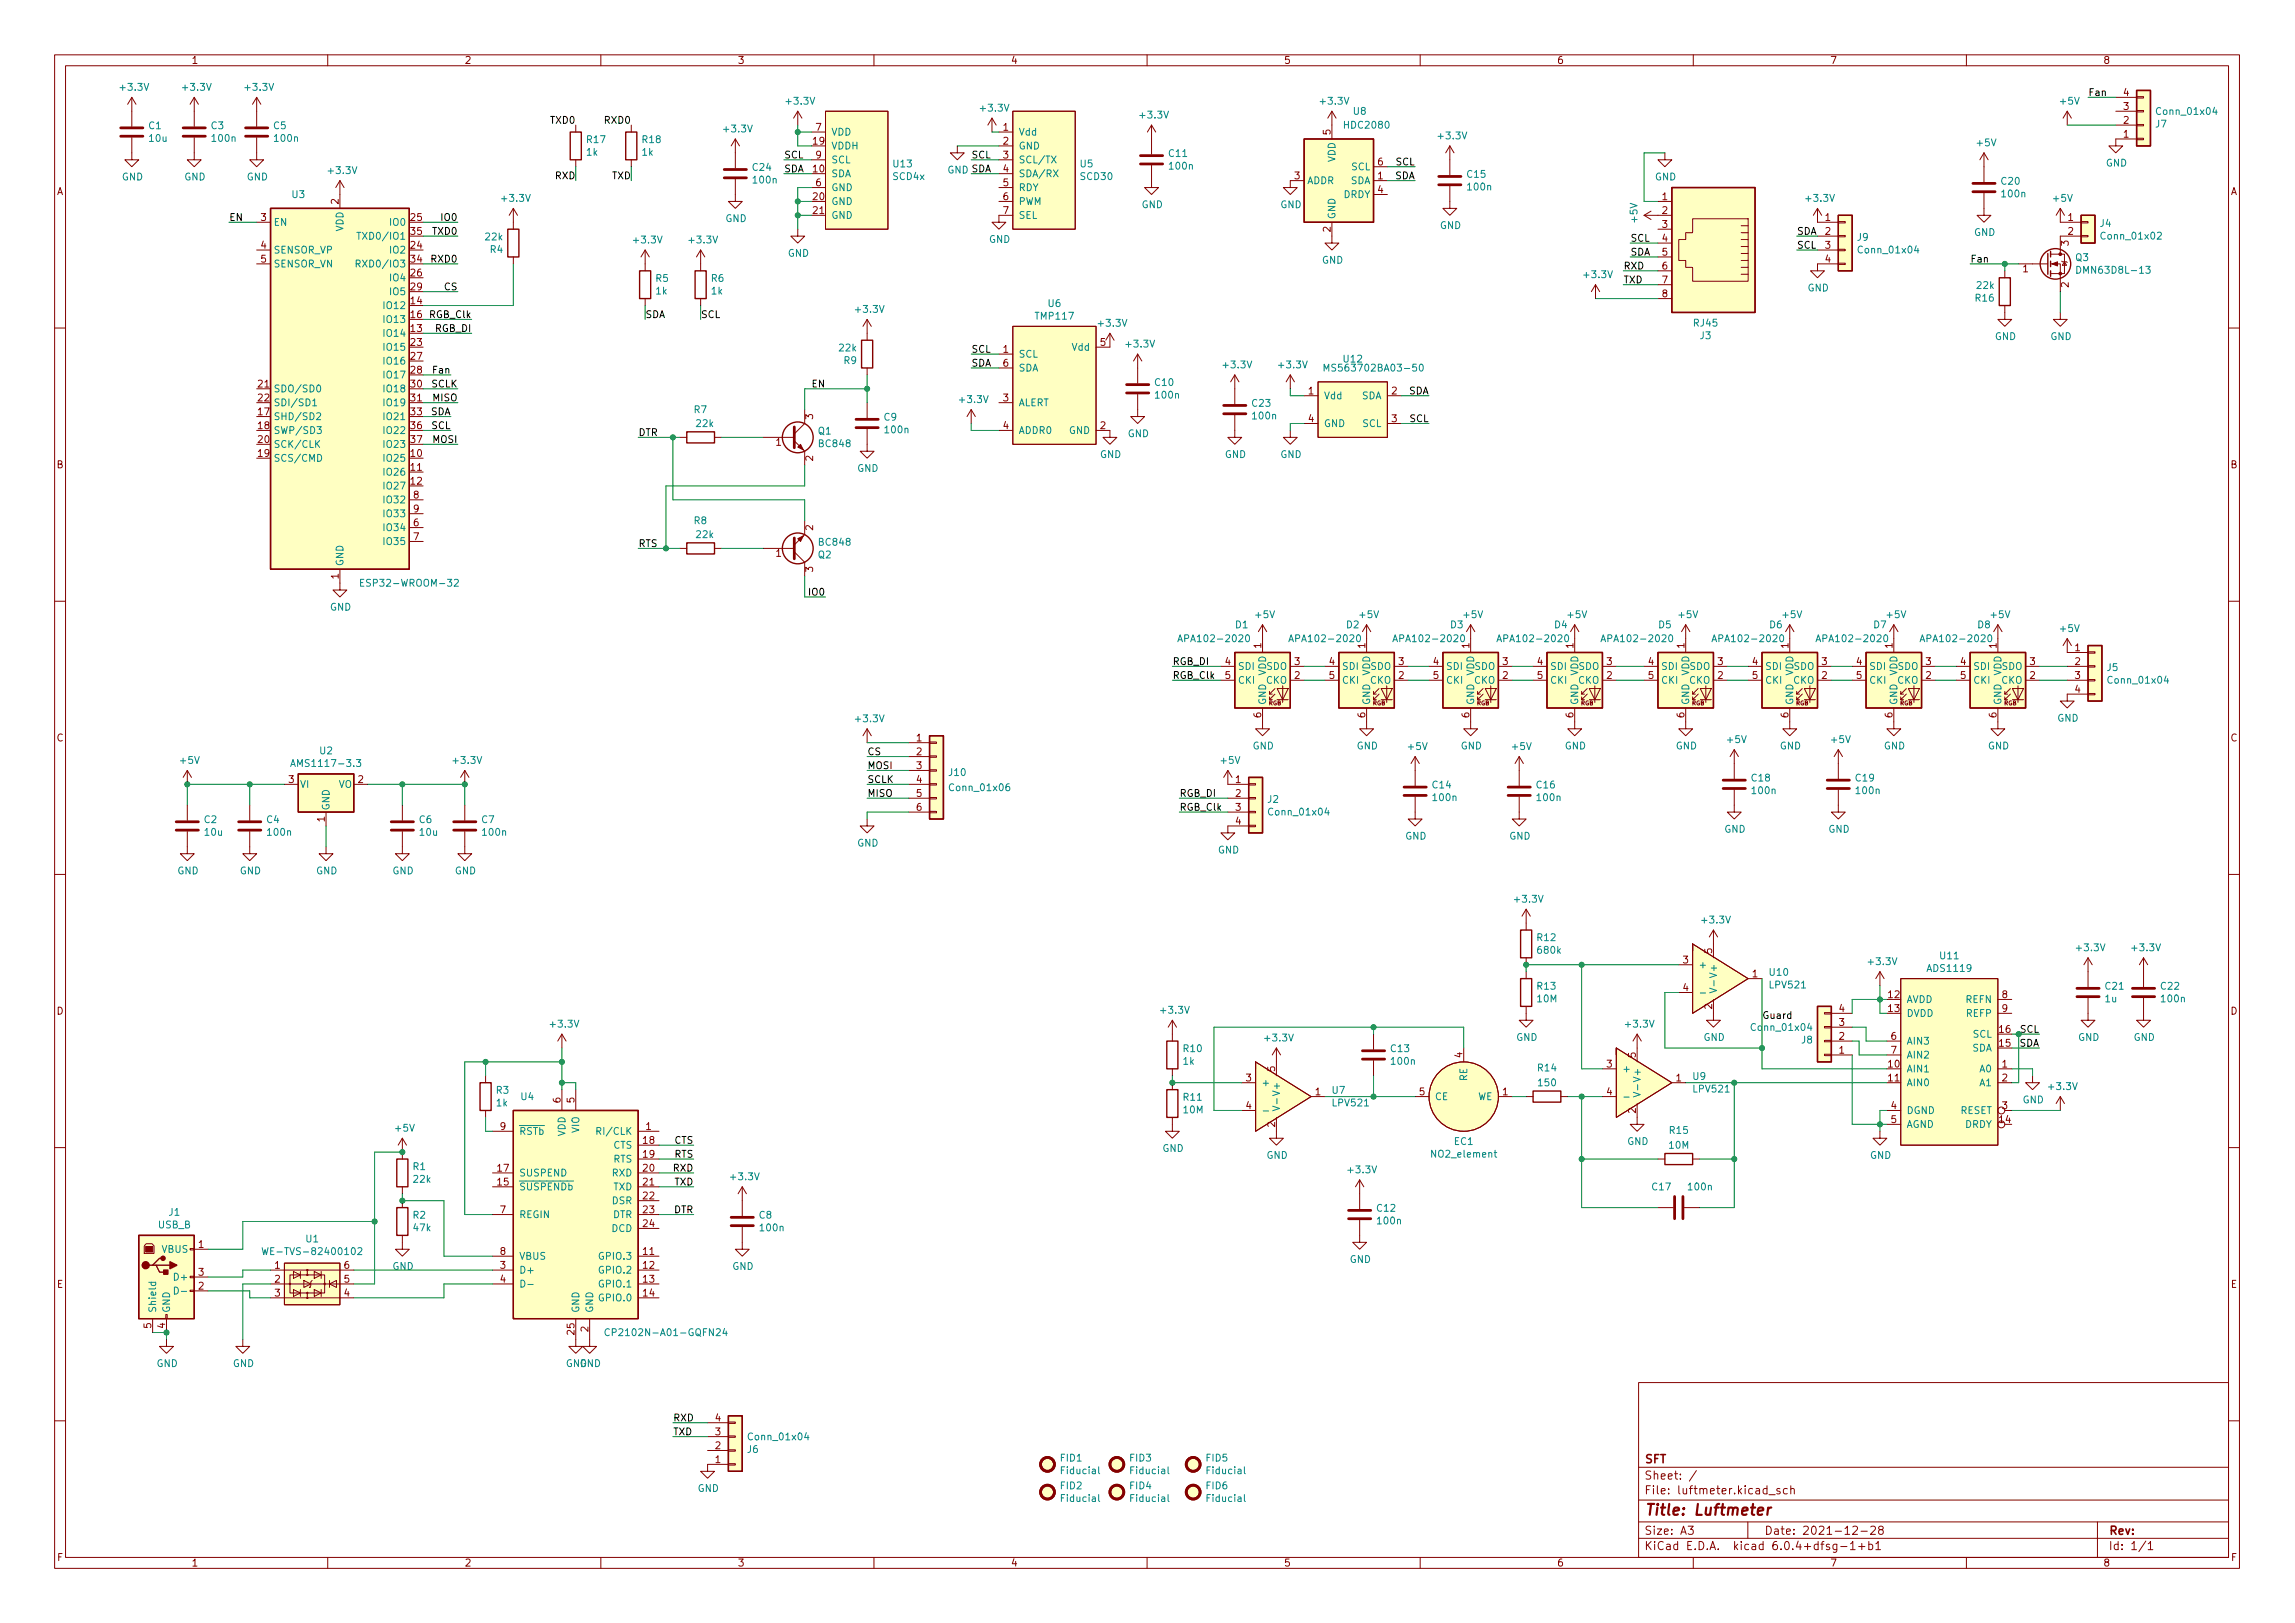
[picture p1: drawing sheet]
<svg xmlns="http://www.w3.org/2000/svg" width="420mm" height="297mm" viewBox="0 0 420 297" stroke-linecap="round" stroke-linejoin="round" font-family="sans-serif">
<defs><g id="words">
<text font-size="2.8" fill="#840000" x="301" y="277.3">Title: Luftmeter</text>
<g font-size="2.1" fill="#840000">
<text x="301" y="267.8">SFT</text>
<text x="301" y="273.5">File: luftmeter.kicad_sch</text>
<text x="301" y="270.8">Sheet: /</text>
<text x="301" y="280.9">Size: A3</text>
<text x="323" y="280.9">Date: 2021-12-28</text>
<text x="386" y="280.9">Rev:</text>
<text x="301" y="283.7">KiCad E.D.A. kicad 6.0.4+dfsg-1+b1</text>
<text x="386" y="283.7">Id: 1/1</text>
</g>
<g font-size="1.8" fill="#840000">
<text x="35" y="11.7">1</text>
<text x="85" y="11.7">2</text>
<text x="135" y="11.7">3</text>
<text x="185" y="11.7">4</text>
<text x="235" y="11.7">5</text>
<text x="285" y="11.7">6</text>
<text x="335" y="11.7">7</text>
<text x="385" y="11.7">8</text>
<text x="388.8" y="17.6">4</text>
<text x="149.4" y="23.9">7</text>
<text x="183.7" y="23.9">1</text>
<text x="388.8" y="22.6">2</text>
<text x="388.8" y="20.1">3</text>
<text x="148.9" y="26.5">19</text>
<text x="149.4" y="29">9</text>
<text x="183.7" y="26.5">2</text>
<text x="183.7" y="29">3</text>
<text x="243.6" y="24.7" transform="rotate(-90 243.6 24.7)">5</text>
<text x="388.8" y="25.2">1</text>
<text x="10.3" y="35.7">A</text>
<text x="148.9" y="31.5">10</text>
<text x="149.4" y="34.1">6</text>
<text x="183.7" y="31.5">4</text>
<text x="183.7" y="34.1">5</text>
<text x="237" y="32.8">3</text>
<text x="252.2" y="32.8">1</text>
<text x="252.2" y="35.3">4</text>
<text x="252.2" y="30.3">6</text>
<text x="408.3" y="35.7">A</text>
<text x="47.8" y="40.4">3</text>
<text x="62" y="37.4" transform="rotate(-90 62 37.4)">2</text>
<text x="75.2" y="40.4">25</text>
<text x="148.9" y="36.6">20</text>
<text x="148.9" y="39.2">21</text>
<text x="183.7" y="36.6">6</text>
<text x="183.7" y="39.2">7</text>
<text x="304.3" y="36.6">1</text>
<text x="304.3" y="39.2">2</text>
<text x="304.3" y="41.7">3</text>
<text x="334.2" y="40.4">1</text>
<text x="378.6" y="40.4">1</text>
<text x="47.8" y="45.5">4</text>
<text x="75.2" y="45.5">24</text>
<text x="75.2" y="43">35</text>
<text x="243.6" y="42.4" transform="rotate(-90 243.6 42.4)">2</text>
<text x="304.3" y="44.2">4</text>
<text x="304.3" y="46.8">5</text>
<text x="334.2" y="43">2</text>
<text x="334.2" y="45.5">3</text>
<text x="378.6" y="43">2</text>
<text x="378.7" y="45" transform="rotate(-90 378.7 45)">3</text>
<text x="47.8" y="48">5</text>
<text x="75.2" y="50.6">26</text>
<text x="75.2" y="53.1">29</text>
<text x="75.2" y="48">34</text>
<text x="304.3" y="49.3">6</text>
<text x="304.3" y="51.9">7</text>
<text x="334.2" y="48">4</text>
<text x="370.3" y="49.8">1</text>
<text x="378.7" y="52.6" transform="rotate(-90 378.7 52.6)">2</text>
<text x="75.2" y="55.7">14</text>
<text x="75.2" y="58.2">16</text>
<text x="304.3" y="54.4">8</text>
<text x="75.2" y="60.7">13</text>
<text x="75.2" y="63.3">23</text>
<text x="75.2" y="65.8">27</text>
<text x="183.7" y="64.6">1</text>
<text x="201.4" y="63.3">5</text>
<text x="47.3" y="70.9">21</text>
<text x="75.2" y="68.4">28</text>
<text x="75.2" y="70.9">30</text>
<text x="183.7" y="67.1">6</text>
<text x="47.3" y="76">17</text>
<text x="47.3" y="73.4">22</text>
<text x="75.2" y="73.4">31</text>
<text x="75.2" y="76">33</text>
<text x="148.8" y="76.7" transform="rotate(-90 148.8 76.7)">3</text>
<text x="183.7" y="73.4">3</text>
<text x="239.5" y="72.2">1</text>
<text x="239.5" y="77.3">4</text>
<text x="254.8" y="72.2">2</text>
<text x="254.8" y="77.3">3</text>
<text x="47.3" y="78.5">18</text>
<text x="47.3" y="83.6">19</text>
<text x="47.3" y="81.1">20</text>
<text x="75.2" y="83.6">10</text>
<text x="75.2" y="78.5">36</text>
<text x="75.2" y="81.1">37</text>
<text x="142.1" y="81.6">1</text>
<text x="183.7" y="78.5">4</text>
<text x="201.4" y="78.5">2</text>
<text x="10.3" y="85.7">B</text>
<text x="75.2" y="86.1">11</text>
<text x="75.2" y="88.7">12</text>
<text x="148.8" y="84.3" transform="rotate(-90 148.8 84.3)">2</text>
<text x="408.3" y="85.7">B</text>
<text x="75.7" y="91.2">8</text>
<text x="75.7" y="93.8">9</text>
<text x="75.7" y="96.3">6</text>
<text x="75.7" y="98.8">7</text>
<text x="142.1" y="101.9">1</text>
<text x="148.8" y="97" transform="rotate(-90 148.8 97)">2</text>
<text x="62" y="105.9" transform="rotate(-90 62 105.9)">1</text>
<text x="148.8" y="104.7" transform="rotate(-90 148.8 104.7)">3</text>
<text x="230.9" y="118.6" transform="rotate(-90 230.9 118.6)">1</text>
<text x="249.9" y="118.6" transform="rotate(-90 249.9 118.6)">1</text>
<text x="269" y="118.6" transform="rotate(-90 269 118.6)">1</text>
<text x="288" y="118.6" transform="rotate(-90 288 118.6)">1</text>
<text x="308.4" y="118.6" transform="rotate(-90 308.4 118.6)">1</text>
<text x="327.4" y="118.6" transform="rotate(-90 327.4 118.6)">1</text>
<text x="346.5" y="118.6" transform="rotate(-90 346.5 118.6)">1</text>
<text x="365.5" y="118.6" transform="rotate(-90 365.5 118.6)">1</text>
<text x="379.9" y="119.2">1</text>
<text x="224.3" y="121.7">4</text>
<text x="224.3" y="124.2">5</text>
<text x="237" y="124.2">2</text>
<text x="237" y="121.7">3</text>
<text x="243.3" y="121.7">4</text>
<text x="243.3" y="124.2">5</text>
<text x="256" y="124.2">2</text>
<text x="256" y="121.7">3</text>
<text x="262.4" y="121.7">4</text>
<text x="262.4" y="124.2">5</text>
<text x="275.1" y="124.2">2</text>
<text x="275.1" y="121.7">3</text>
<text x="281.4" y="121.7">4</text>
<text x="281.4" y="124.2">5</text>
<text x="294.1" y="124.2">2</text>
<text x="294.1" y="121.7">3</text>
<text x="301.8" y="121.7">4</text>
<text x="301.8" y="124.2">5</text>
<text x="314.5" y="124.2">2</text>
<text x="314.5" y="121.7">3</text>
<text x="320.8" y="121.7">4</text>
<text x="320.8" y="124.2">5</text>
<text x="333.5" y="124.2">2</text>
<text x="333.5" y="121.7">3</text>
<text x="339.9" y="121.7">4</text>
<text x="339.9" y="124.2">5</text>
<text x="352.6" y="124.2">2</text>
<text x="352.6" y="121.7">3</text>
<text x="358.9" y="121.7">4</text>
<text x="358.9" y="124.2">5</text>
<text x="371.6" y="124.2">2</text>
<text x="371.6" y="121.7">3</text>
<text x="379.9" y="121.7">2</text>
<text x="379.9" y="124.2">3</text>
<text x="230.9" y="131.3" transform="rotate(-90 230.9 131.3)">6</text>
<text x="249.9" y="131.3" transform="rotate(-90 249.9 131.3)">6</text>
<text x="269" y="131.3" transform="rotate(-90 269 131.3)">6</text>
<text x="288" y="131.3" transform="rotate(-90 288 131.3)">6</text>
<text x="308.4" y="131.3" transform="rotate(-90 308.4 131.3)">6</text>
<text x="327.4" y="131.3" transform="rotate(-90 327.4 131.3)">6</text>
<text x="346.5" y="131.3" transform="rotate(-90 346.5 131.3)">6</text>
<text x="365.5" y="131.3" transform="rotate(-90 365.5 131.3)">6</text>
<text x="379.9" y="126.8">4</text>
<text x="10.3" y="135.7">C</text>
<text x="167.8" y="135.7">1</text>
<text x="408.3" y="135.7">C</text>
<text x="52.8" y="143.3">3</text>
<text x="65.5" y="143.3">2</text>
<text x="167.8" y="138.2">2</text>
<text x="167.8" y="140.8">3</text>
<text x="167.8" y="143.3">4</text>
<text x="226.2" y="143.3">1</text>
<text x="167.8" y="145.8">5</text>
<text x="167.8" y="148.4">6</text>
<text x="226.2" y="145.8">2</text>
<text x="226.2" y="148.4">3</text>
<text x="59.4" y="150.4" transform="rotate(-90 59.4 150.4)">1</text>
<text x="226.2" y="150.9">4</text>
<text x="308.1" y="176.3">3</text>
<text x="313.4" y="174.5" transform="rotate(-90 313.4 174.5)">5</text>
<text x="320.8" y="178.9">1</text>
<text x="10.3" y="185.7">D</text>
<text x="308.1" y="181.4">4</text>
<text x="313.4" y="184.7" transform="rotate(-90 313.4 184.7)">2</text>
<text x="336.7" y="185.2">4</text>
<text x="345.7" y="182.7">12</text>
<text x="345.7" y="185.2">13</text>
<text x="366.5" y="182.7">8</text>
<text x="366.5" y="185.2">9</text>
<text x="408.3" y="185.7">D</text>
<text x="336.7" y="190.3">2</text>
<text x="336.7" y="187.7">3</text>
<text x="346.2" y="190.3">6</text>
<text x="366" y="191.6">15</text>
<text x="366" y="189">16</text>
<text x="228.1" y="197.9">3</text>
<text x="233.4" y="196.1" transform="rotate(-90 233.4 196.1)">5</text>
<text x="267.7" y="193.6" transform="rotate(-90 267.7 193.6)">4</text>
<text x="294.1" y="195.4">3</text>
<text x="299.5" y="193.6" transform="rotate(-90 299.5 193.6)">5</text>
<text x="306.8" y="197.9">1</text>
<text x="336.7" y="192.8">1</text>
<text x="345.7" y="195.4">10</text>
<text x="345.7" y="197.9">11</text>
<text x="346.2" y="192.8">7</text>
<text x="366.5" y="195.4">1</text>
<text x="366.5" y="197.9">2</text>
<text x="102.6" y="201.8" transform="rotate(-90 102.6 201.8)">6</text>
<text x="105.2" y="201.8" transform="rotate(-90 105.2 201.8)">5</text>
<text x="228.1" y="203">4</text>
<text x="240.8" y="200.4">1</text>
<text x="259.9" y="200.4">5</text>
<text x="275.1" y="200.4">1</text>
<text x="294.1" y="200.4">4</text>
<text x="299.5" y="203.7" transform="rotate(-90 299.5 203.7)">2</text>
<text x="346.2" y="203">4</text>
<text x="366.5" y="203">3</text>
<text x="91.6" y="206.8">9</text>
<text x="117.8" y="209.3">18</text>
<text x="118.3" y="206.8">1</text>
<text x="233.4" y="206.3" transform="rotate(-90 233.4 206.3)">2</text>
<text x="346.2" y="205.5">5</text>
<text x="366" y="205.5">14</text>
<text x="91.1" y="214.4">17</text>
<text x="117.8" y="211.9">19</text>
<text x="117.8" y="214.4">20</text>
<text x="91.1" y="217">15</text>
<text x="117.8" y="217">21</text>
<text x="117.8" y="219.5">22</text>
<text x="91.6" y="222">7</text>
<text x="117.8" y="222">23</text>
<text x="117.8" y="224.6">24</text>
<text x="36.3" y="228.4">1</text>
<text x="36.3" y="233.5">3</text>
<text x="50.3" y="232.2">1</text>
<text x="63" y="232.2">6</text>
<text x="91.6" y="232.2">3</text>
<text x="91.6" y="229.7">8</text>
<text x="117.8" y="229.7">11</text>
<text x="117.8" y="232.2">12</text>
<text x="10.4" y="235.7">E</text>
<text x="36.3" y="236">2</text>
<text x="50.3" y="234.7">2</text>
<text x="50.3" y="237.3">3</text>
<text x="63" y="237.3">4</text>
<text x="63" y="234.7">5</text>
<text x="91.6" y="234.7">4</text>
<text x="117.8" y="234.7">13</text>
<text x="117.8" y="237.3">14</text>
<text x="408.4" y="235.7">E</text>
<text x="27.7" y="243.1" transform="rotate(-90 27.7 243.1)">5</text>
<text x="30.2" y="243.1" transform="rotate(-90 30.2 243.1)">4</text>
<text x="105.2" y="244.2" transform="rotate(-90 105.2 244.2)">25</text>
<text x="107.7" y="243.7" transform="rotate(-90 107.7 243.7)">2</text>
<text x="131" y="262.7">3</text>
<text x="131" y="260.1">4</text>
<text x="131" y="267.8">1</text>
<text x="131" y="265.2">2</text>
<text x="10.4" y="285.7">F</text>
<text x="35" y="286.7">1</text>
<text x="85" y="286.7">2</text>
<text x="135" y="286.7">3</text>
<text x="185" y="286.7">4</text>
<text x="235" y="286.7">5</text>
<text x="285" y="286.7">6</text>
<text x="335" y="286.7">7</text>
<text x="385" y="286.7">8</text>
<text x="408.4" y="285.7">F</text>
</g>
<g font-size="1.8" fill="#008484">
<text x="22.2" y="16.6">+3.3V</text>
<text x="33.6" y="16.6">+3.3V</text>
<text x="45" y="16.6">+3.3V</text>
<text x="27.2" y="23.6">C1</text>
<text x="38.7" y="23.6">C3</text>
<text x="50.1" y="23.6">C5</text>
<text x="144.1" y="19.1">+3.3V</text>
<text x="179.7" y="20.4">+3.3V</text>
<text x="208.9" y="21.7">+3.3V</text>
<text x="241.9" y="19.1">+3.3V</text>
<text x="246.3" y="23.5">HDC2080</text>
<text x="247.8" y="21">U8</text>
<text x="377.2" y="19.1">+5V</text>
<text x="394.6" y="23.3">J7</text>
<text x="395.1" y="21">Conn_01x04</text>
<text x="27.4" y="25.9">10u</text>
<text x="38.9" y="25.9">100n</text>
<text x="50.4" y="25.9">100n</text>
<text x="107.4" y="28.5">1k</text>
<text x="107.5" y="26.2">R17</text>
<text x="117.6" y="28.5">1k</text>
<text x="117.7" y="26.2">R18</text>
<text x="132.7" y="24.2">+3.3V</text>
<text x="152.1" y="27.3">VDDH</text>
<text x="152.1" y="24.8">VDD</text>
<text x="152.1" y="29.9">SCL</text>
<text x="186.4" y="24.8">Vdd</text>
<text x="186.4" y="27.3">GND</text>
<text x="186.4" y="29.9">SCL/TX</text>
<text x="214" y="28.7">C11</text>
<text x="244.5" y="29.7" transform="rotate(-90 244.5 29.7)">VDD</text>
<text x="263.5" y="25.5">+3.3V</text>
<text x="362" y="26.8">+5V</text>
<text x="22.3" y="33">GND</text>
<text x="33.7" y="33">GND</text>
<text x="45.2" y="33">GND</text>
<text x="60.3" y="31.8">+3.3V</text>
<text x="137.8" y="31.3">C24</text>
<text x="138" y="33.6">100n</text>
<text x="152.1" y="32.4">SDA</text>
<text x="152.1" y="35">GND</text>
<text x="163.5" y="32.9">SCD4x</text>
<text x="163.6" y="30.6">U13</text>
<text x="186.4" y="32.4">SDA/RX</text>
<text x="186.4" y="35">RDY</text>
<text x="197.8" y="30.6">U5</text>
<text x="197.9" y="32.9">SCD30</text>
<text x="214.2" y="31">100n</text>
<text x="239.3" y="33.7">ADDR</text>
<text x="247.2" y="33.7">SDA</text>
<text x="247.4" y="31.2">SCL</text>
<text x="268.7" y="32.5">C15</text>
<text x="268.8" y="34.8">100n</text>
<text x="303" y="33">GND</text>
<text x="366.4" y="33.8">C20</text>
<text x="385.5" y="30.5">GND</text>
<text x="50" y="41.3">EN</text>
<text x="53.5" y="36.2">U3</text>
<text x="71.6" y="41.3">IO0</text>
<text x="92" y="36.9">+3.3V</text>
<text x="132.8" y="40.6">GND</text>
<text x="152.1" y="37.5">GND</text>
<text x="152.1" y="40">GND</text>
<text x="186.4" y="37.5">PWM</text>
<text x="186.4" y="40">SEL</text>
<text x="209" y="38.1">GND</text>
<text x="234.4" y="38.1">GND</text>
<text x="244.5" y="40.2" transform="rotate(-90 244.5 40.2)">GND</text>
<text x="245.9" y="36.2">DRDY</text>
<text x="263.6" y="41.9">GND</text>
<text x="299.8" y="40.6" transform="rotate(-90 299.8 40.6)">+5V</text>
<text x="330.8" y="36.9">+3.3V</text>
<text x="366.6" y="36.1">100n</text>
<text x="376" y="36.9">+5V</text>
<text x="384.5" y="41.5">J4</text>
<text x="50" y="46.4">SENSOR_VP</text>
<text x="62.9" y="42.4" transform="rotate(-90 62.9 42.4)">VDD</text>
<text x="66.6" y="43.9">TXD0/IO1</text>
<text x="71.6" y="46.4">IO2</text>
<text x="88.9" y="44">22k</text>
<text x="89.8" y="46.3">R4</text>
<text x="116.2" y="44.5">+3.3V</text>
<text x="126.3" y="44.5">+3.3V</text>
<text x="144.2" y="47">GND</text>
<text x="181" y="44.4">GND</text>
<text x="340" y="44.1">J9</text>
<text x="340.5" y="46.4">Conn_01x04</text>
<text x="361.4" y="43.2">GND</text>
<text x="380" y="47.8">Q3</text>
<text x="384.9" y="43.8">Conn_01x02</text>
<text x="50" y="48.9">SENSOR_VN</text>
<text x="66.4" y="48.9">RXD0/IO3</text>
<text x="71.6" y="51.5">IO4</text>
<text x="120.1" y="51.6">R5</text>
<text x="120.1" y="53.9">1k</text>
<text x="130.2" y="51.6">R6</text>
<text x="130.3" y="53.9">1k</text>
<text x="242" y="48.2">GND</text>
<text x="290.1" y="50.9">+3.3V</text>
<text x="330.9" y="53.3">GND</text>
<text x="362" y="52.9">22k</text>
<text x="380.9" y="50.1">DMN63D8L-13</text>
<text x="70.6" y="56.6">IO12</text>
<text x="70.6" y="59.1">IO13</text>
<text x="71.6" y="54">IO5</text>
<text x="156.8" y="57.2">+3.3V</text>
<text x="189.7" y="58.5">TMP117</text>
<text x="191.9" y="56.2">U6</text>
<text x="201.2" y="59.8">+3.3V</text>
<text x="310.1" y="59.8">RJ45</text>
<text x="361.7" y="55.2">R16</text>
<text x="70.6" y="61.6">IO14</text>
<text x="70.6" y="64.2">IO15</text>
<text x="153.7" y="64.3">22k</text>
<text x="186.4" y="65.4">SCL</text>
<text x="196.3" y="64.2">Vdd</text>
<text x="206.3" y="63.6">+3.3V</text>
<text x="311.3" y="62.1">J3</text>
<text x="365.2" y="62.2">GND</text>
<text x="375.4" y="62.2">GND</text>
<text x="50" y="71.8">SDO/SD0</text>
<text x="70.6" y="66.7">IO16</text>
<text x="70.6" y="69.3">IO17</text>
<text x="70.6" y="71.8">IO18</text>
<text x="154.5" y="66.6">R9</text>
<text x="186.4" y="68">SDA</text>
<text x="211.5" y="70.6">C10</text>
<text x="224.1" y="67.4">+3.3V</text>
<text x="234.3" y="67.4">+3.3V</text>
<text x="243.6" y="68">MS563702BA03-50</text>
<text x="246" y="66.3">U12</text>
<text x="50" y="76.9">SHD/SD2</text>
<text x="50" y="74.3">SDI/SD1</text>
<text x="70.6" y="74.3">IO19</text>
<text x="70.6" y="76.9">IO21</text>
<text x="127.1" y="75.6">R7</text>
<text x="161.9" y="77">C9</text>
<text x="175.8" y="73.7">+3.3V</text>
<text x="186.4" y="74.3">ALERT</text>
<text x="211.7" y="72.9">100n</text>
<text x="229.3" y="74.4">C23</text>
<text x="229.4" y="76.7">100n</text>
<text x="242.3" y="73.1">Vdd</text>
<text x="249.3" y="73.1">SDA</text>
<text x="50" y="79.4">SWP/SD3</text>
<text x="50" y="82">SCK/CLK</text>
<text x="70.6" y="79.4">IO22</text>
<text x="70.6" y="82">IO23</text>
<text x="127.5" y="78.1">22k</text>
<text x="149.8" y="79.5">Q1</text>
<text x="150" y="81.8">BC848</text>
<text x="162.1" y="79.3">100n</text>
<text x="186.4" y="79.4">ADDR0</text>
<text x="195.7" y="79.4">GND</text>
<text x="201.4" y="83.8">GND</text>
<text x="206.4" y="80">GND</text>
<text x="224.2" y="83.8">GND</text>
<text x="234.4" y="83.8">GND</text>
<text x="242.3" y="78.1">GND</text>
<text x="249.4" y="78.1">SCL</text>
<text x="50" y="84.5">SCS/CMD</text>
<text x="70.6" y="84.5">IO25</text>
<text x="70.6" y="87">IO26</text>
<text x="70.6" y="89.6">IO27</text>
<text x="156.9" y="86.3">GND</text>
<text x="70.6" y="92.1">IO32</text>
<text x="70.6" y="94.7">IO33</text>
<text x="127.1" y="95.9">R8</text>
<text x="70.6" y="97.2">IO34</text>
<text x="70.6" y="99.7">IO35</text>
<text x="127.5" y="98.5">22k</text>
<text x="150" y="99.9">BC848</text>
<text x="62.9" y="103.7" transform="rotate(-90 62.9 103.7)">GND</text>
<text x="67" y="107.4">ESP32-WROOM-32</text>
<text x="149.8" y="102.2">Q2</text>
<text x="60.4" y="111.7">GND</text>
<text x="229.9" y="113.1">+5V</text>
<text x="249" y="113.1">+5V</text>
<text x="268" y="113.1">+5V</text>
<text x="287.1" y="113.1">+5V</text>
<text x="307.4" y="113.1">+5V</text>
<text x="326.4" y="113.1">+5V</text>
<text x="345.5" y="113.1">+5V</text>
<text x="364.5" y="113.1">+5V</text>
<text x="216.6" y="117.5">APA102-2020</text>
<text x="226.2" y="115">D1</text>
<text x="237" y="117.5">APA102-2020</text>
<text x="246.5" y="115">D2</text>
<text x="256" y="117.5">APA102-2020</text>
<text x="265.6" y="115">D3</text>
<text x="275.1" y="117.5">APA102-2020</text>
<text x="284.6" y="115">D4</text>
<text x="294.1" y="117.5">APA102-2020</text>
<text x="303.7" y="115">D5</text>
<text x="314.4" y="117.5">APA102-2020</text>
<text x="324" y="115">D6</text>
<text x="333.5" y="117.5">APA102-2020</text>
<text x="343" y="115">D7</text>
<text x="352.5" y="117.5">APA102-2020</text>
<text x="362.1" y="115">D8</text>
<text x="377.2" y="115.7">+5V</text>
<text x="226.6" y="122.6">SDI</text>
<text x="226.6" y="125.1">CKI</text>
<text x="231.8" y="123.7" transform="rotate(-90 231.8 123.7)">VDD</text>
<text x="231.8" y="125.1">CKO</text>
<text x="231.9" y="122.6">SDO</text>
<text x="245.6" y="122.6">SDI</text>
<text x="245.6" y="125.1">CKI</text>
<text x="250.8" y="123.7" transform="rotate(-90 250.8 123.7)">VDD</text>
<text x="250.8" y="125.1">CKO</text>
<text x="250.9" y="122.6">SDO</text>
<text x="264.7" y="122.6">SDI</text>
<text x="264.7" y="125.1">CKI</text>
<text x="269.9" y="123.7" transform="rotate(-90 269.9 123.7)">VDD</text>
<text x="269.9" y="125.1">CKO</text>
<text x="270" y="122.6">SDO</text>
<text x="283.7" y="122.6">SDI</text>
<text x="283.7" y="125.1">CKI</text>
<text x="288.9" y="123.7" transform="rotate(-90 288.9 123.7)">VDD</text>
<text x="288.9" y="125.1">CKO</text>
<text x="289" y="122.6">SDO</text>
<text x="304" y="122.6">SDI</text>
<text x="304" y="125.1">CKI</text>
<text x="309.2" y="123.7" transform="rotate(-90 309.2 123.7)">VDD</text>
<text x="309.3" y="125.1">CKO</text>
<text x="309.3" y="122.6">SDO</text>
<text x="323.1" y="122.6">SDI</text>
<text x="323.1" y="125.1">CKI</text>
<text x="328.3" y="123.7" transform="rotate(-90 328.3 123.7)">VDD</text>
<text x="328.3" y="125.1">CKO</text>
<text x="328.4" y="122.6">SDO</text>
<text x="342.1" y="122.6">SDI</text>
<text x="342.1" y="125.1">CKI</text>
<text x="347.3" y="123.7" transform="rotate(-90 347.3 123.7)">VDD</text>
<text x="347.4" y="125.1">CKO</text>
<text x="347.4" y="122.6">SDO</text>
<text x="361.2" y="122.6">SDI</text>
<text x="361.2" y="125.1">CKI</text>
<text x="366.4" y="123.7" transform="rotate(-90 366.4 123.7)">VDD</text>
<text x="366.4" y="125.1">CKO</text>
<text x="366.5" y="122.6">SDO</text>
<text x="385.8" y="122.8">J5</text>
<text x="386.2" y="125.1">Conn_01x04</text>
<text x="231.8" y="129.1" transform="rotate(-90 231.8 129.1)">GND</text>
<text x="250.8" y="129.1" transform="rotate(-90 250.8 129.1)">GND</text>
<text x="269.9" y="129.1" transform="rotate(-90 269.9 129.1)">GND</text>
<text x="288.9" y="129.1" transform="rotate(-90 288.9 129.1)">GND</text>
<text x="309.2" y="129.1" transform="rotate(-90 309.2 129.1)">GND</text>
<text x="328.3" y="129.1" transform="rotate(-90 328.3 129.1)">GND</text>
<text x="347.3" y="129.1" transform="rotate(-90 347.3 129.1)">GND</text>
<text x="366.4" y="129.1" transform="rotate(-90 366.4 129.1)">GND</text>
<text x="156.8" y="132.2">+3.3V</text>
<text x="229.3" y="137.1">GND</text>
<text x="248.4" y="137.1">GND</text>
<text x="257.9" y="137.2">+5V</text>
<text x="267.4" y="137.1">GND</text>
<text x="276.9" y="137.2">+5V</text>
<text x="286.5" y="137.1">GND</text>
<text x="306.8" y="137.1">GND</text>
<text x="316.3" y="136">+5V</text>
<text x="325.8" y="137.1">GND</text>
<text x="335.3" y="136">+5V</text>
<text x="344.9" y="137.1">GND</text>
<text x="363.9" y="137.1">GND</text>
<text x="376.6" y="132.1">GND</text>
<text x="33.1" y="139.8">+5V</text>
<text x="54.2" y="140.3">AMS1117-3.3</text>
<text x="58.6" y="138">U2</text>
<text x="83.1" y="139.8">+3.3V</text>
<text x="173.8" y="142">J10</text>
<text x="223.6" y="139.8">+5V</text>
<text x="320.7" y="143">C18</text>
<text x="339.8" y="143">C19</text>
<text x="54.9" y="144.2">VI</text>
<text x="60.3" y="148.4" transform="rotate(-90 60.3 148.4)">GND</text>
<text x="62" y="144.2">VO</text>
<text x="174.1" y="144.8">Conn_01x06</text>
<text x="232.1" y="146.9">J2</text>
<text x="232.5" y="149.2">Conn_01x04</text>
<text x="262.3" y="144.3">C14</text>
<text x="262.5" y="146.6">100n</text>
<text x="281.4" y="144.3">C16</text>
<text x="281.5" y="146.6">100n</text>
<text x="320.9" y="145.3">100n</text>
<text x="339.9" y="145.3">100n</text>
<text x="37.4" y="150.6">C2</text>
<text x="37.6" y="152.9">10u</text>
<text x="48.8" y="150.6">C4</text>
<text x="49.1" y="152.9">100n</text>
<text x="76.8" y="150.6">C6</text>
<text x="76.9" y="152.9">10u</text>
<text x="88.2" y="150.6">C7</text>
<text x="88.5" y="152.9">100n</text>
<text x="156.9" y="154.9">GND</text>
<text x="257.2" y="153.7">GND</text>
<text x="276.3" y="153.7">GND</text>
<text x="315.7" y="152.4">GND</text>
<text x="334.7" y="152.4">GND</text>
<text x="32.5" y="160">GND</text>
<text x="43.9" y="160">GND</text>
<text x="57.9" y="160">GND</text>
<text x="71.8" y="160">GND</text>
<text x="83.3" y="160">GND</text>
<text x="223" y="156.2">GND</text>
<text x="277.4" y="165.2">+3.3V</text>
<text x="281.5" y="172.2">R12</text>
<text x="311.7" y="169">+3.3V</text>
<text x="281.6" y="174.5">680k</text>
<text x="310.9" y="177.2">+</text>
<text x="314.3" y="178.5" transform="rotate(-90 314.3 178.5)">V+</text>
<text x="324" y="178.6">U10</text>
<text x="342.2" y="176.6">+3.3V</text>
<text x="353" y="177.9">ADS1119</text>
<text x="355.2" y="175.6">U11</text>
<text x="380.3" y="174.1">+3.3V</text>
<text x="390.5" y="174.1">+3.3V</text>
<text x="212.7" y="185.5">+3.3V</text>
<text x="281.5" y="183.4">10M</text>
<text x="281.5" y="181.1">R13</text>
<text x="324.1" y="180.9">LPV521</text>
<text x="349" y="183.6">AVDD</text>
<text x="359.9" y="183.6">REFN</text>
<text x="385.4" y="183.4">1u</text>
<text x="385.5" y="181.1">C21</text>
<text x="395.7" y="181.1">C22</text>
<text x="395.8" y="183.4">100n</text>
<text x="100.9" y="188">+3.3V</text>
<text x="231.7" y="190.6">+3.3V</text>
<text x="277.6" y="190.5">GND</text>
<text x="297.8" y="188">+3.3V</text>
<text x="311.9" y="190.5">GND</text>
<text x="320.9" y="188.7">Conn_01x04</text>
<text x="329.8" y="191">J8</text>
<text x="349" y="186.1">DVDD</text>
<text x="349" y="191.2">AIN3</text>
<text x="360" y="186.1">REFP</text>
<text x="361.2" y="189.9">SCL</text>
<text x="380.4" y="190.5">GND</text>
<text x="390.6" y="190.5">GND</text>
<text x="216.6" y="194.9">1k</text>
<text x="216.7" y="192.5">R10</text>
<text x="254.7" y="192.5">C13</text>
<text x="254.8" y="194.9">100n</text>
<text x="268.6" y="197.8" transform="rotate(-90 268.6 197.8)">RE</text>
<text x="281.6" y="196.1">R14</text>
<text x="296.9" y="196.3">+</text>
<text x="300.4" y="197.6" transform="rotate(-90 300.4 197.6)">V+</text>
<text x="309.9" y="197.6">U9</text>
<text x="349" y="196.3">AIN1</text>
<text x="349" y="193.7">AIN2</text>
<text x="361" y="192.4">SDA</text>
<text x="362.5" y="196.3">A0</text>
<text x="90.9" y="200.2">R3</text>
<text x="90.9" y="202.5">1k</text>
<text x="95.4" y="201.3">U4</text>
<text x="216.7" y="203.7">10M</text>
<text x="216.7" y="201.4">R11</text>
<text x="230.9" y="198.8">+</text>
<text x="234.3" y="200.1" transform="rotate(-90 234.3 200.1)">V+</text>
<text x="243.9" y="200.2">U7</text>
<text x="244.1" y="202.5">LPV521</text>
<text x="262.6" y="201.3">CE</text>
<text x="270.5" y="201.3">WE</text>
<text x="281.7" y="198.8">150</text>
<text x="310.1" y="199.9">LPV521</text>
<text x="349" y="198.8">AIN0</text>
<text x="349" y="203.9">DGND</text>
<text x="358.8" y="203.9">RESET</text>
<text x="362.5" y="198.8">A1</text>
<text x="370.3" y="201.9">GND</text>
<text x="375.2" y="199.5">+3.3V</text>
<text x="72.4" y="207.1">+5V</text>
<text x="95" y="207.7">~{RSTb}</text>
<text x="103.5" y="208" transform="rotate(-90 103.5 208)">VDD</text>
<text x="106" y="207.3" transform="rotate(-90 106 207.3)">VIO</text>
<text x="109.9" y="207.7">RI/CLK</text>
<text x="266.3" y="209.5">EC1</text>
<text x="297.9" y="209.5">GND</text>
<text x="305.7" y="207.5">R15</text>
<text x="349" y="206.4">AGND</text>
<text x="359.7" y="206.4">DRDY</text>
<text x="75.6" y="214.1">R1</text>
<text x="95" y="215.3">SUSPEND</text>
<text x="112.1" y="215.3">RXD</text>
<text x="112.3" y="210.2">CTS</text>
<text x="112.3" y="212.8">RTS</text>
<text x="133.9" y="216">+3.3V</text>
<text x="212.8" y="210.8">GND</text>
<text x="231.8" y="212.1">GND</text>
<text x="247" y="214.7">+3.3V</text>
<text x="262.3" y="211.8">NO2_element</text>
<text x="305.6" y="210.2">10M</text>
<text x="342.3" y="212.1">GND</text>
<text x="75.8" y="216.4">22k</text>
<text x="95" y="217.8">~{SUSPENDb}</text>
<text x="112.1" y="220.4">DSR</text>
<text x="112.3" y="217.8">TXD</text>
<text x="252.1" y="221.8">C12</text>
<text x="302.5" y="217.8">C17</text>
<text x="309.2" y="217.8">100n</text>
<text x="28.9" y="224.8">USB_B</text>
<text x="30.9" y="222.5">J1</text>
<text x="56" y="227.4">U1</text>
<text x="75.6" y="223">R2</text>
<text x="75.8" y="225.3">47k</text>
<text x="95" y="222.9">REGIN</text>
<text x="112" y="225.5">DCD</text>
<text x="112.2" y="222.9">DTR</text>
<text x="139" y="223">C8</text>
<text x="139.3" y="225.3">100n</text>
<text x="252.3" y="224.1">100n</text>
<text x="29.6" y="229.3">VBUS</text>
<text x="49.5" y="229.7">WE-TVS-82400102</text>
<text x="71.8" y="232.4">GND</text>
<text x="95" y="233.1">D+</text>
<text x="95" y="230.5">VBUS</text>
<text x="109.9" y="230.5">GPIO.3</text>
<text x="109.9" y="233.1">GPIO.2</text>
<text x="134.1" y="232.4">GND</text>
<text x="247.1" y="231.1">GND</text>
<text x="32.2" y="234.4">D+</text>
<text x="109.9" y="235.6">GPIO.1</text>
<text x="109.9" y="238.2">GPIO.0</text>
<text x="28.6" y="240.3" transform="rotate(-90 28.6 240.3)">Shield</text>
<text x="31.1" y="240.3" transform="rotate(-90 31.1 240.3)">GND</text>
<text x="106" y="240.3" transform="rotate(-90 106 240.3)">GND</text>
<text x="108.6" y="240.3" transform="rotate(-90 108.6 240.3)">GND</text>
<text x="112.3" y="244.5">CP2102N-A01-GQFN24</text>
<text x="28.6" y="250.2">GND</text>
<text x="42.6" y="250.2">GND</text>
<text x="103.6" y="250.2">GND</text>
<text x="106.1" y="250.2">GND</text>
<text x="137.3" y="263.6">Conn_01x04</text>
<text x="136.8" y="265.9">J6</text>
<text x="194.2" y="267.5">FID1</text>
<text x="194.4" y="269.8">Fiducial</text>
<text x="206.9" y="267.5">FID3</text>
<text x="207.1" y="269.8">Fiducial</text>
<text x="220.8" y="267.5">FID5</text>
<text x="221.1" y="269.8">Fiducial</text>
<text x="127.7" y="273">GND</text>
<text x="194.2" y="272.6">FID2</text>
<text x="194.4" y="274.9">Fiducial</text>
<text x="206.9" y="272.6">FID4</text>
<text x="207.1" y="274.9">Fiducial</text>
<text x="220.8" y="272.6">FID6</text>
<text x="221.1" y="274.9">Fiducial</text>
</g>
<g font-size="1.8">
<text x="382.3" y="17.6">Fan</text>
<text x="100.9" y="22.6">TXD0</text>
<text x="110.9" y="22.6">RXD0</text>
<text x="143.5" y="29">SCL</text>
<text x="177.8" y="29">SCL</text>
<text x="101.7" y="32.8">RXD</text>
<text x="112" y="32.8">TXD</text>
<text x="143.5" y="31.5">SDA</text>
<text x="173.4" y="31.7">GND SDA</text>
<text x="255.3" y="32.8">SDA</text>
<text x="255.5" y="30.3">SCL</text>
<text x="41.9" y="40.4">EN</text>
<text x="81" y="40.4">IO0</text>
<text x="79.3" y="43">TXD0</text>
<text x="298.4" y="46.8">SDA</text>
<text x="298.4" y="44.2">SCL</text>
<text x="328.9" y="45.5">SCL</text>
<text x="328.9" y="43">SDA</text>
<text x="79.1" y="48">RXD0</text>
<text x="81.4" y="53.1">CS</text>
<text x="297.2" y="49.3">RXD</text>
<text x="297.2" y="51.8">TXD</text>
<text x="360.7" y="48">Fan</text>
<text x="78.7" y="58.2">RGB_Clk</text>
<text x="118.1" y="58.2">SDA</text>
<text x="128.3" y="58.2">SCL</text>
<text x="79.7" y="60.7">RGB_DI</text>
<text x="177.8" y="64.5">SCL</text>
<text x="79" y="70.9">SCLK</text>
<text x="79.4" y="68.4">Fan</text>
<text x="148.7" y="70.9">EN</text>
<text x="177.8" y="67.1">SDA</text>
<text x="78.8" y="76">SDA</text>
<text x="79.3" y="73.4">MISO</text>
<text x="257.9" y="72.2">SDA</text>
<text x="258.1" y="77.2">SCL</text>
<text x="79" y="78.5">SCL</text>
<text x="79.3" y="81.1">MOSI</text>
<text x="116.8" y="79.8">DTR</text>
<text x="116.8" y="100.1">RTS</text>
<text x="148.3" y="109">IO0</text>
<text x="214.6" y="121.7">RGB_DI</text>
<text x="214.6" y="124.2">RGB_Clk</text>
<text x="158.7" y="140.7">MOSI</text>
<text x="158.7" y="138.2">CS</text>
<text x="158.7" y="143.3">SCLK</text>
<text x="158.7" y="145.8">MISO</text>
<text x="215.9" y="145.8">RGB_DI</text>
<text x="215.9" y="148.4">RGB_Clk</text>
<text x="322.6" y="186.5">Guard</text>
<text x="369.6" y="191.5">SDA</text>
<text x="369.8" y="189">SCL</text>
<text x="123.5" y="209.3">CTS</text>
<text x="123.3" y="214.4">RXD</text>
<text x="123.5" y="211.9">RTS</text>
<text x="123.5" y="216.9">TXD</text>
<text x="123.4" y="222">DTR</text>
<text x="123.2" y="262.7">TXD</text>
<text x="123.2" y="260.1">RXD</text>
</g>
<g font-size="1.1" fill="#840000">
<text x="232.2" y="129.1">RGB</text>
<text x="251.3" y="129.1">RGB</text>
<text x="270.3" y="129.1">RGB</text>
<text x="289.4" y="129.1">RGB</text>
<text x="309.7" y="129.1">RGB</text>
<text x="328.8" y="129.1">RGB</text>
<text x="347.8" y="129.1">RGB</text>
<text x="366.9" y="129.1">RGB</text>
</g>
</g></defs>
<g fill="none" stroke="#840000" stroke-width=".18">
<path d="M10 10h400v277h-400zM12 12h396v273h-396zM24.1 17.8l-.7 1.3M24.1 17.8v5.4M24.1 17.8l.8 1.3M35.6 17.8l-.8 1.3M35.6 17.8v5.4M35.6 17.8l.7 1.3M47 17.8l-.8 1.3M47 17.8v5.4M47 17.8l.8 1.3M60 10v2"/>
<path d="M110 10v2M160 10v2M210 10v2M260 10v2M310 10v2M360 10v2M387.3 17.8h3.9M391.2 17.7h1.2v.2h-1.2zM24.1 25.2v4h1.3l-1.3 1.3-1.2-1.3h1.2M35.6 25.2v4h1.2l-1.2 1.3-1.3-1.3h1.3M47 25.2v4h1.3l-1.3 1.3-1.3-1.3h1.3M62.2 33.1l-.7 1.2"/>
<path d="M62.2 33.1v5M62.2 33.1l.8 1.2M94 38.1l-.8 1.3M94 38.1v3.8M94 38.1l.7 1.3M105.4 22.9v1.3M105.4 29.2v1.3M115.6 22.9v1.3M115.6 29.2v1.3M134.6 32.8v4.1h1.3l-1.3 1.2-1.3-1.2h1.3M134.6 25.4l-.7 1.3M134.6 25.4v5.4"/>
<path d="M134.6 25.4l.8 1.3M146 20.4l-.7 1.2M146 20.4v2.5M146 20.4l.8 1.2M148.6 39.4h2.5M148.6 24.2h2.5M148.6 29.2h2.5M148.6 34.3h2.5M151.1 20.4h11.5v21.5h-11.5zM175.3 26.7v1.3h1.2l-1.2 1.2-1.3-1.2h1.3M181.6 21.6l-.8 1.3M181.6 21.6v2.6"/>
<path d="M181.6 21.6l.8 1.3M182.9 36.9h2.5M182.9 24.2h2.5M182.9 26.7h2.5M182.9 29.2h2.5M182.9 31.8h2.5M182.9 34.3h2.5M185.4 20.4h11.4v21.5h-11.4zM185.4 39.4h-2.5v1.3h1.2l-1.2 1.2-1.3-1.2h1.3M210.8 30.3v4h1.3l-1.3 1.3-1.3-1.3h1.3M210.8 22.9l-.7 1.3M210.8 22.9v5.3"/>
<path d="M210.8 22.9l.8 1.3M238.8 33.1h-2.6v1.2h1.3l-1.3 1.3-1.3-1.3h1.3M243.8 20.4v5M243.8 20.4l-.7 1.2M243.8 20.4l.8 1.2M251.5 33.1h2.5M251.5 35.6h2.5M251.5 30.5h2.5M265.4 34.1v4h1.3l-1.3 1.3-1.2-1.3h1.2M265.4 26.7l-.7 1.3M265.4 26.7v5.3M265.4 26.7l.8 1.3"/>
<path d="M301 39.4h5.1M301 39.4l1.3 .8M302.3 38.6l-1.3 .8M303.5 36.9h2.6M304.8 28v1.2h1.3l-1.3 1.3-1.3-1.3h1.3M332.7 38.1v2.6h3.8M332.7 38.1l-.7 1.3M332.7 38.1l.8 1.3M363.2 35.3v4.1h1.3l-1.3 1.3-1.3-1.3h1.3M363.2 28v5.3M363.2 28l-.7 1.2M363.2 28l.8 1.2"/>
<path d="M377.2 38.1v2.6h3.8M377.2 38.1l-.8 1.3M377.2 38.1l.8 1.3M378.5 20.4v2.5M378.5 20.4l-.8 1.2M378.5 20.4l.7 1.2M387.3 22.9h3.9M387.3 20.4h3.9M391.2 20.2h1.2v.3h-1.2zM391.2 22.8h1.2v.2h-1.2zM391.2 25.3h1.2v.3h-1.2zM391.2 25.4h-3.9v1.3h1.3l-1.3 1.3-1.2-1.3h1.2"/>
<path d="M47 40.7h2.5M47 45.8h2.5M47 48.3h2.5M94 47v1.3M118.1 45.8v3.8M118.1 54.6v1.3M118.1 45.8l-.8 1.2M118.1 45.8l.8 1.2M128.3 45.8l-.8 1.2M128.3 45.8v3.8M128.3 54.6v1.3M128.3 45.8l.7 1.2"/>
<path d="M146 41.9v1.3h1.3l-1.3 1.3-1.2-1.3h1.2M158.7 58.5v3.8M158.7 58.5l-.7 1.2M158.7 58.5l.8 1.2M185.4 59.7h15.3v21.6h-15.3zM243.8 40.7v3.8h1.3l-1.3 1.3-1.2-1.3h1.2M292.1 52.1l-.8 1.3M292.1 52.1v2.5M292.1 52.1l.8 1.3M303.5 41.9h2.6M303.5 44.5h2.6M303.5 47h2.6"/>
<path d="M303.5 49.6h2.6M303.5 52.1h2.6M303.5 54.6h2.6M309.9 40h10.1v11.5h-10.1v-2.6h-1.3v-1.2h-1.3v-3.8h1.3v-1.3h1.3zM318.8 41.3h1.2M318.8 42.6h1.2M318.8 43.9h1.2M318.8 45.1h1.2M318.8 46.4h1.2M318.8 47.7h1.2M318.8 48.9h1.2M318.8 50.2h1.2"/>
<path d="M332.7 45.8h3.8M332.7 43.2h3.8M336.5 48.2h1.3v.2h-1.3zM336.5 45.6h1.3v.3h-1.3zM336.5 43.1h1.3v.2h-1.3zM336.5 40.5h1.3v.3h-1.3zM336.5 48.3h-3.8v1.3h1.3l-1.3 1.2-1.2-1.2h1.2M367 55.9v2.6h1.3l-1.3 1.2-1.2-1.2h1.2M367 49.6v1.2M369.6 48.3h5.3M375.4 48.3h1.8v5.1M375.4 46.5h2.6v3.6h-2.6"/>
<path d="M377.2 57.2v1.3h1.3l-1.3 1.2-1.3-1.2h1.3M377.4 47.8l.2 .1h.7l.2 .1M378 47.9l.3 .7h-.7zM381 43.1h1.3v.2h-1.3zM381 40.5h1.3v.3h-1.3zM381 43.2h-3.8v3.3M10 60h2M47 71.2h2.5M74.9 73.7h2.6M147.3 75v2.5l-1.9 1.9M158.7 78.5v4.1h1.3l-1.3 1.3-1.2-1.3h1.2M158.7 67.3v1.3"/>
<path d="M158.7 73.7v2.8M177.8 75l-.8 1.2M177.8 75v2.5M177.8 75l.8 1.2M182.9 73.7h2.5M182.9 64.8h2.5M182.9 78.8h2.5M182.9 67.3h2.5M200.7 78.8h2.5v1.2h1.3l-1.3 1.3-1.3-1.3h1.3M203.2 61l-.8 1.3M203.2 61v2.5h-2.5M203.2 61l.8 1.3"/>
<path d="M208.3 72.2v4h1.2l-1.2 1.3-1.3-1.3h1.3M208.3 64.8l-.8 1.3M208.3 64.8v5.3M208.3 64.8l.7 1.3M226.1 76v4h1.2l-1.2 1.3-1.3-1.3h1.3M226.1 68.6v5.4M226.1 68.6l-.8 1.3M226.1 68.6l.7 1.3M236.2 78.8v1.2h1.3l-1.3 1.3-1.3-1.3h1.3M236.2 68.6l-.7 1.3M236.2 68.6v2.6M236.2 68.6l.8 1.3"/>
<path d="M238.8 72.4h2.5M238.8 77.5h2.5M241.3 69.9h12.7v10.1h-12.7zM254 72.4h2.5M254 77.5h2.5M408 60h2M74.9 86.4h2.6M74.9 96.6h2.6M74.9 99.1h2.6M74.9 91.5h2.6M74.9 94h2.6M124.5 80h1.2"/>
<path d="M130.8 80h1.3M139.7 80h5.7M145.4 80.7l1.9 1.9v2.5M147.3 95.3v2.5l-1.9 1.9M10 110h2M62.2 104.2v3.8h1.3l-1.3 1.3-1.2-1.3h1.2M124.5 100.4h1.2M130.8 100.4h1.3M139.7 100.4h5.7M145.4 101l1.9 1.9v2.5M231.1 114.3v5.1M231.1 114.3l-.7 1.3"/>
<path d="M231.1 114.3l.8 1.3M250.2 114.3v5.1M250.2 114.3l-.8 1.3M250.2 114.3l.8 1.3M269.2 114.3v5.1M269.2 114.3l-.7 1.3M269.2 114.3l.8 1.3M288.3 114.3l-.8 1.3M288.3 114.3v5.1M288.3 114.3l.8 1.3M308.6 114.3l-.8 1.3M308.6 114.3v5.1"/>
<path d="M308.6 114.3l.8 1.3M327.7 114.3v5.1M327.7 114.3l-.8 1.3M327.7 114.3l.7 1.3M346.7 114.3l-.8 1.3M346.7 114.3v5.1M346.7 114.3l.8 1.3M365.8 114.3l-.8 1.3M365.8 114.3v5.1M365.8 114.3l.7 1.3M378.5 116.9v2.5h3.8M378.5 116.9l-.8 1.2"/>
<path d="M378.5 116.9l.7 1.2M382.3 119.3h1.2v.2h-1.2zM408 110h2M158.7 133.4v2.5M158.7 133.4l-.7 1.3M158.7 133.4l.8 1.3M166.4 135.9h3.8M166.4 138.5h3.8M170.2 138.3h1.2v.3h-1.2zM170.2 135.8h1.2v.3h-1.2zM223.5 124.5h2.6M223.5 122h2.6"/>
<path d="M231.1 129.6v3.8h1.3l-1.3 1.3-1.2-1.3h1.2M232.4 127h.5M233.4 127l-1 1.1v-.6M233.4 126l-1 1v-.5M233.8 126h2l-1 2.1zM233.8 128.1h2M234.8 125.5v3.1M236.2 124.5h2.6M236.2 122h2.6M242.6 124.5h2.5M242.6 122h2.5M250.2 129.6v3.8h1.3l-1.3 1.3-1.3-1.3h1.3"/>
<path d="M251.5 127h.5M252.5 127l-1 1.1v-.6M252.5 126l-1 1v-.5M252.9 126h2l-1 2.1zM252.9 128.1h2M253.9 125.5v3.1M255.3 124.5h2.5M255.3 122h2.5M259.1 138.5v5.3M259.1 138.5l-.8 1.2M259.1 138.5l.7 1.2M261.6 124.5h2.6"/>
<path d="M261.6 122h2.6M269.2 129.6v3.8h1.3l-1.3 1.3-1.2-1.3h1.2M270.5 127h.5M271.5 127l-1 1.1v-.6M271.5 126l-1 1v-.5M271.9 126h2l-1 2.1zM271.9 128.1h2M272.9 125.5v3.1M274.3 124.5h2.6M274.3 122h2.6M278.1 138.5v5.3M278.1 138.5l-.7 1.2"/>
<path d="M278.1 138.5l.8 1.2M280.7 124.5h2.5M280.7 122h2.5M288.3 129.6v3.8h1.3l-1.3 1.3-1.3-1.3h1.3M289.6 127h.5M290.6 127l-1 1.1v-.6M290.6 126l-1 1v-.5M291 126h2l-1 2.1zM291 128.1h2M292 125.5v3.1M293.4 124.5h2.5M293.4 122h2.5"/>
<path d="M301 124.5h2.5M301 122h2.5M308.6 129.6v3.8h1.3l-1.3 1.3-1.3-1.3h1.3M309.9 127h.5M310.9 127l-1 1.1v-.6M310.9 126l-1 1v-.5M311.3 126h2l-1 2.1zM311.3 128.1h2M312.3 125.5v3.1M313.7 124.5h2.5M313.7 122h2.5M317.5 137.2v5.3"/>
<path d="M317.5 137.2l-.8 1.3M317.5 137.2l.8 1.3M320 124.5h2.6M320 122h2.6M327.7 129.6v3.8h1.2l-1.2 1.3-1.3-1.3h1.3M328.9 127h.5M329.9 127l-1 1.1v-.6M329.9 126l-1 1v-.5M330.3 126h2.1l-1.1 2.1zM330.3 128.1h2.1M331.3 125.5v3.1M332.7 124.5h2.6"/>
<path d="M332.7 122h2.6M336.5 137.2l-.7 1.3M336.5 137.2v5.3M336.5 137.2l.8 1.3M339.1 124.5h2.5M339.1 122h2.5M346.7 129.6v3.8h1.3l-1.3 1.3-1.3-1.3h1.3M348 127h.5M349 127l-1 1.1v-.6M349 126l-1 1v-.5M349.4 126h2l-1 2.1zM349.4 128.1h2"/>
<path d="M350.4 125.5v3.1M351.8 124.5h2.5M351.8 122h2.5M358.1 124.5h2.6M358.1 122h2.6M365.8 129.6v3.8h1.2l-1.2 1.3-1.3-1.3h1.3M367 127h.5M368 127l-1 1.1v-.6M368 126l-1 1v-.5M368.4 126h2.1l-1.1 2.1zM368.4 128.1h2.1M369.4 125.5v3.1"/>
<path d="M370.8 124.5h2.6M370.8 122h2.6M378.5 124.5h3.8M378.5 122h3.8M382.3 126.9h1.2v.3h-1.2zM382.3 124.4h1.2v.2h-1.2zM382.3 121.8h1.2v.3h-1.2zM382.3 127h-3.8v1.3h1.2l-1.2 1.3-1.3-1.3h1.3M34.3 152.2v4h1.3l-1.3 1.3-1.3-1.3h1.3M34.3 141l-.8 1.3M34.3 141v2.5M34.3 147.4v2.8"/>
<path d="M34.3 141l.8 1.3M45.7 152.2v4h1.3l-1.3 1.3-1.3-1.3h1.3M45.7 147.4v2.8M52.1 143.5h2.5M59.7 155v1.2h1.3l-1.3 1.3-1.3-1.3h1.3M59.7 148.6v2.6M64.8 143.5h2.5M73.7 152.2v4h1.2l-1.2 1.3-1.3-1.3h1.3M73.7 147.4v2.8M85.1 152.2v4h1.3l-1.3 1.3-1.3-1.3h1.3M85.1 141l-.8 1.3M85.1 141v2.5"/>
<path d="M85.1 147.4v2.8M85.1 141l.8 1.3M158.7 149.9v1.3h1.3l-1.3 1.2-1.2-1.2h1.2M166.4 143.5h3.8M166.4 146.1h3.8M166.4 148.6h3.8M166.4 141h3.8M170.2 148.5h1.2v.3h-1.2zM170.2 146h1.2v.2h-1.2zM170.2 143.4h1.2v.3h-1.2zM170.2 140.9h1.2v.2h-1.2zM224.8 141v2.5h3.8"/>
<path d="M224.8 146.1h3.8M224.8 148.6h3.8M224.8 141l-.8 1.3M224.8 141l.8 1.3M228.6 151h1.3v.3h-1.3zM228.6 148.5h1.3v.3h-1.3zM228.6 146h1.3v.2h-1.3zM228.6 143.4h1.3v.3h-1.3zM228.6 151.2h-3.8v1.2h1.3l-1.3 1.3-1.3-1.3h1.3M259.1 145.8v4.1h1.2l-1.2 1.3-1.3-1.3h1.3M278.1 145.8v4.1h1.3l-1.3 1.3-1.2-1.3h1.2M317.5 144.6v4h1.3l-1.3 1.3-1.3-1.3h1.3"/>
<path d="M336.5 144.6v4h1.3l-1.3 1.3-1.2-1.3h1.2M10 160h2M279.4 166.4v3.8M279.4 175.3v1.3M279.4 177.8v1.3M279.4 166.4l-.8 1.3M279.4 166.4l.8 1.3M307.3 176.6h2.6M309.9 172.8v12.7l10.1-6.4-10.1-6.3v1.2M313.7 170.2v5.1M313.7 170.2l-.8 1.3M313.7 170.2l.8 1.3"/>
<path d="M320 179.1h2.6M344.2 177.8l-.8 1.3M344.2 177.8v2.6M344.2 177.8l.7 1.3M348 179.1h17.8v30.5h-17.8zM382.3 175.3v5.3M382.3 175.3l-.8 1.3M382.3 175.3l.7 1.3M392.4 175.3l-.7 1.3M392.4 175.3v5.3M392.4 175.3l.8 1.3M408 160h2"/>
<path d="M88.9 196.9v1.3M102.9 189.3l-.8 1.2M102.9 189.3v2.5M102.9 199.4v3.8M102.9 189.3l.7 1.2M105.4 199.4v3.8M214.6 186.7v3.8M214.6 195.6v1.3M214.6 198.2v1.2M214.6 186.7l-.7 1.3M214.6 186.7l.8 1.3M227.3 198.2h2.6"/>
<path d="M229.9 194.3v12.7l10.1-6.3-10.1-6.4v1.3M233.7 191.8v5.1M233.7 191.8l-.8 1.3M233.7 191.8l.7 1.3M251.5 189.3v2.8M251.5 194.1v2.8M268 191.8v2.5M279.4 184.2v2.5h1.3l-1.3 1.3-1.3-1.3h1.3M293.4 195.6h2.5M295.9 191.8v12.7l10.2-6.3-10.2-6.4v1.3M299.7 189.3l-.7 1.2M299.7 189.3v5"/>
<path d="M299.7 189.3l.8 1.2M306.1 198.2h2.5M307.3 181.6h2.6M313.7 182.9v3.8h1.3l-1.3 1.3-1.3-1.3h1.3M334 185.3h1.3v.3h-1.3zM334 187.9h1.3v.2h-1.3zM334 190.4h1.3v.3h-1.3zM334 192.9h1.3v.3h-1.3zM335.3 190.5h3.8M335.3 193.1h3.8M335.3 185.5h3.8M335.3 188h3.8"/>
<path d="M345.4 198.2h2.6M345.4 190.5h2.6M345.4 193.1h2.6M365.8 198.2h2.5M365.8 195.6h2.5M365.8 182.9h2.5M365.8 185.5h2.5M372.1 196.9v1.3h1.3l-1.3 1.2-1.3-1.2h1.3M382.3 182.7v4h1.2l-1.2 1.3-1.3-1.3h1.3M392.4 182.7v4h1.3l-1.3 1.3-1.2-1.3h1.2M10 210h2M73.7 208.3v3.8"/>
<path d="M73.7 217.2v1.3M73.7 219.7v1.3M73.7 208.3l-.8 1.3M73.7 208.3l.7 1.3M88.9 203.2v1.3M90.2 207h3.8M90.2 217.2h3.8M90.2 214.7h3.8M116.8 207h3.8M116.8 217.2h3.8M116.8 214.7h3.8M116.8 209.6h3.8"/>
<path d="M116.8 212.1h3.8M116.8 219.7h3.8M135.9 217.2l-.8 1.3M135.9 217.2v5.3M135.9 217.2l.8 1.3M214.6 204.5v2.5h1.3l-1.3 1.3-1.2-1.3h1.2M227.3 203.2h2.6M233.7 204.5v3.8h1.2l-1.2 1.3-1.3-1.3h1.3M240 200.7h2.6M248.9 215.9v5.4M248.9 215.9l-.7 1.3M248.9 215.9l.8 1.3"/>
<path d="M259.1 200.7h2.5M274.3 200.7h2.6M279.4 200.7h1.3M285.7 200.7h1.3M293.4 200.7h2.5M299.7 202v3.8h1.3l-1.3 1.2-1.3-1.2h1.3M303.5 212.1h1.3M309.9 212.1h1.2M344.2 207v1.3h1.2l-1.2 1.3-1.3-1.3h1.3M345.4 203.2h2.6M345.4 205.8h2.6M367 203.2h1.3"/>
<path d="M377.2 200.7l-.8 1.3M377.2 200.7v2.5M377.2 200.7l.8 1.3M408 210h2M26.4 228l.4-.4h1l.4 .4v1.4h-1.8zM34.8 236.1h.8v.3h-.8zM34.8 233.6h.8v.2h-.8zM34.8 228.5h.8v.3h-.8zM35.6 228.6h2.5M35.6 236.3h2.5M35.6 233.7h2.5M49.5 237.5h15.3"/>
<path d="M49.5 232.4h15.3M49.5 235h3.6M52.1 231.2h10.1v7.6h-10.1zM53.1 233.3h6.3v3.3h-6.3zM53.7 236l1.3 .6-1.3 .7zM53.7 232.7l1.3 .6-1.3 .7zM55 232.7v1.3M55 236v1.3M55.6 234.4l1.3 .6-1.3 .6zM56.3 232.4v.9M56.3 236.6v.8M56.6 235.6h.1"/>
<path d="M57.1 234.4l-.2 .2v.8l-.3 .2M57.5 236l1.3 .6-1.3 .7zM57.5 232.7l1.3 .6-1.3 .7zM58.8 232.7v1.3M58.8 236v1.3M59.4 235h5.4M60.3 235l1.3-.6v1.2zM60.3 234.4v1.2M73.7 226.1v2.5h1.2l-1.2 1.3-1.3-1.3h1.3M90.2 232.4h3.8M90.2 235h3.8M90.2 229.9h3.8"/>
<path d="M90.2 222.3h3.8M116.8 237.5h3.8M116.8 232.4h3.8M116.8 235h3.8M116.8 229.9h3.8M116.8 222.3h3.8M116.8 224.8h3.8M135.9 224.6v4h1.3l-1.3 1.3-1.3-1.3h1.3M248.9 223.3v4.1h1.3l-1.3 1.2-1.3-1.2h1.3M303.5 221h2.8M308.4 221h2.7M27.9 241.3v2.6"/>
<path d="M30.4 240.6h.2v.7h-.2zM30.5 245.1v1.3h1.2l-1.2 1.3-1.3-1.3h1.3M30.5 241.3v2.6M44.4 245.1v1.3h1.3l-1.3 1.3-1.2-1.3h1.2M105.4 241.3v5.1h1.3l-1.3 1.3-1.3-1.3h1.3M107.9 241.3v5.1h1.3l-1.3 1.3-1.2-1.3h1.2M300 253h108v32h-108zM10 260h2M129.5 265.5h3.8M129.5 262.9h3.8M129.5 260.4h3.8M133.3 260.3h1.3v.2h-1.3z"/>
<path d="M133.3 262.8h1.3v.3h-1.3zM133.3 265.3h1.3v.3h-1.3zM133.3 267.9h1.3v.2h-1.3zM133.3 268h-3.8v1.3h1.3l-1.3 1.2-1.2-1.2h1.2M300 278.5h108M300 274.5h108M300 268.5h108M309.1 279.3h.9l-.5 .6 .4 .1v.7l-.2 .1h-.4l-.2-.1M310.6 269.1l-1.3 2M320 278.5v3M323.8 273.6h1.2M325.9 272.5l-.4-.1-.2 .2 .1 .2 .5 .2v.3h-.6"/>
<path d="M327.2 272.5l-.4-.1-.3 .3v.4l.1 .2h.6M327.9 272.6l.2-.2 .3 .1 .1 .9M327.9 271.9v1.5M339.2 279.5l.6-.2 .2 .2 .1 .2-1 1.1h1M342.5 279.5l.6-.2 .2 .2 .1 .2-1 1.1h1M344.2 280l-.3-.3 .1-.2 .2-.2 .4 .1 .2 .2-.1 .2-.6 .2-.2 .2v.3l.3 .3 .4-.1 .2-.2-.1-.4-.2-.1M384 278.5v6.5M408 260h2M60 285v2M110 285v2M160 285v2M210 285v2"/>
<path d="M260 285v2M300 281.5h108M310 285v2M336.3 282.6v1.2l-.3 .3-.4-.1M336.3 282.7l-.4-.1-.3 .3v.4l.1 .2h.6M337 283h1.1M338.8 282.5l.4-.4v1.5M338.8 283.6h.8M340.3 283h1.1M340.7 280.2h1.2M340.9 282.5v1.1M342.1 282.7l.5-.1 .3 .3v.4l-.2 .2h-.6"/>
<path d="M342.1 282.1v1.5M343.4 282.5l.4-.4v1.5M343.4 283.6h.9M360 285v2M392.9 282l-1.3 2M393.3 282.5l.4-.4v1.5M393.3 283.6h.8"/>
<circle cx="268" cy="200.7" r="6.3"/>
<circle cx="366.4" cy="203.2" r=".63"/>
<circle cx="366.4" cy="205.8" r=".63"/>
<circle cx="53.1" cy="235" r=".13"/>
<circle cx="56.3" cy="232.4" r=".13"/>
<circle cx="56.3" cy="233.3" r=".13"/>
<circle cx="56.3" cy="237.5" r=".13"/>
<circle cx="56.3" cy="236.6" r=".13"/>
<circle cx="59.4" cy="235" r=".13"/>
</g>
<path d="M321.8 276.6l1-.2v-.4l-.2-.1-.6 .1-.2 1 .2 .2 .6-.1M323.7 275.9l-.2 1.3M324.3 275.9l-.4 .1-.2 .3" fill="none" stroke="#840000" stroke-width=".4"/>
<g fill="#ffffc2" stroke="#ffffc2" stroke-width=".18">
<path d="M241.3 69.9h12.7v10.1h-12.7z"/>
<path d="M264.2 119.4h10.1v10.2h-10.1z"/>
<path d="M226.1 119.4h10.1v10.2h-10.1z"/>
<path d="M245.1 119.4h10.2v10.2h-10.2z"/>
<path d="M238.8 25.4h12.7v15.3h-12.7z"/>
<path d="M228.6 142.3h2.5v10.1h-2.5z"/>
<path d="M229.9 194.3l10.1 6.4-10.1 6.3z"/>
<path d="M382.3 118.1h2.5v10.2h-2.5z"/>
<path d="M348 179.1h17.8v30.5h-17.8z"/>
<path d="M360.7 119.4h10.1v10.2h-10.1z"/>
<path d="M49.5 38.1h25.4v66.1h-25.4z"/>
<path d="M341.6 119.4h10.2v10.2h-10.2z"/>
<path d="M52.1 231.2h10.1v7.6h-10.1z"/>
<path d="M25.4 226.1h10.2v15.2h-10.2z"/>
<path d="M94 203.2h22.8v38.1h-22.8z"/>
<path d="M54.6 141.6h10.2v7h-10.2z"/>
<path d="M133.3 259.1h2.6v10.2h-2.6z"/>
<path d="M170.2 134.7h2.5v15.2h-2.5z"/>
<path d="M322.6 119.4h10.1v10.2h-10.1z"/>
<path d="M391.2 16.5h2.5v10.2h-2.5z"/>
<path d="M381 39.4h2.5v5.1h-2.5z"/>
<path d="M336.5 39.4h2.6v10.2h-2.6z"/>
<path d="M306.1 34.3h15.2v22.9h-15.2z"/>
<path d="M185.4 59.7h15.3v21.6h-15.3z"/>
<path d="M185.4 20.4h11.4v21.5h-11.4z"/>
<path d="M332.7 184.2h2.6v10.1h-2.6z"/>
<path d="M309.9 172.8l10.1 6.3-10.1 6.4z"/>
<path d="M283.2 119.4h10.2v10.2h-10.2z"/>
<path d="M303.5 119.4h10.2v10.2h-10.2z"/>
<path d="M295.9 191.8l10.2 6.4-10.2 6.3z"/>
<path d="M151.1 20.4h11.5v21.5h-11.5z"/>
<circle cx="204.5" cy="268" r="1.27"/>
<circle cx="191.8" cy="273.1" r="1.27"/>
<circle cx="191.8" cy="268" r="1.27"/>
<circle cx="218.4" cy="268" r="1.27"/>
<circle cx="218.4" cy="273.1" r="1.27"/>
<circle cx="204.5" cy="273.1" r="1.27"/>
<circle cx="268" cy="200.7" r="6.3"/>
</g>
<g fill="none" stroke="#008484" stroke-width=".18">
<path d="M405.4 19.6l-.3 .9h.8M192.5 28.6l.8 1.2M192.9 31.1l.8 1.3M193.3 28.6l-.8 1.2M193.7 31.1l-.8 1.3M405.7 20.1v.9M65.2 48.3l.6-.1 .1-.2v-.3l-.7-.1v1.3M65.3 42.5h.8M65.5 48.3l.4 .6M65.7 42.5v1.3M350.8 45l-.3 .9h.8M351.1 45.5v.8"/>
<path d="M380.2 48.7a.64 .64 0 0 1 .7 .7 .64 .64 0 0 1-.7 .6zM392.9 48.7h.7l-.4 .5 .4 .1v.6l-.2 .1-.5-.1M395 42.6l.4-.1 .3 .4-.8 .9h.8M57.3 73.4l.3-.4v1.3M57.3 74.3h.7M58 75.7l.5-.2 .2 .4-.8 .9h.8M58 78.1h.8l-.4 .5 .4 .1v.5l-.2 .2-.6-.2M58.1 70.6l.2-.1a.68 .68 0 0 1 .4 .6 .68 .68 0 0 1-.4 .6l-.3-.5zM242.4 67.9v-1.2l.4 .9 .5-.9v1.2M260 66.8l.1-.1a.68 .68 0 0 1 .5 .6 .68 .68 0 0 1-.5 .6l-.3-.5zM58 81.2l.5 .7M58.2 83.2a.64 .64 0 0 1 .7 .6 .64 .64 0 0 1-.7 .6z"/>
<path d="M58.5 80.6l-.7 .7M66 106.6h.4M66.6 106h-.6v1.3h.6M83.2 106.1l.5-.1 .2 .4-.8 .9h.8M215.6 117.5l.5-1.3 .4 1.3M215.7 117.1h.7M228.1 116.3l.2-.1a.68 .68 0 0 1 .5 .6 .68 .68 0 0 1-.5 .7l-.3-.5zM235.9 117.5l.5-1.3 .4 1.3M236.1 117.1h.6M248.5 116.3l.1-.1a.68 .68 0 0 1 .5 .6 .68 .68 0 0 1-.5 .7l-.3-.5zM255 117.5l.4-1.3 .4 1.3M255.1 117.1h.6"/>
<path d="M267.5 116.3l.2-.1a.68 .68 0 0 1 .4 .6 .68 .68 0 0 1-.4 .7l-.3-.5zM274 117.5l.5-1.3 .4 1.3M274.2 117.1h.6M286.6 116.3l.1-.1a.68 .68 0 0 1 .5 .6 .68 .68 0 0 1-.5 .7l-.3-.5zM293.1 117.5l.4-1.3 .4 1.3M293.2 117.1h.6M305.6 116.3l.2-.1a.68 .68 0 0 1 .4 .6 .68 .68 0 0 1-.4 .7l-.3-.5zM313.4 117.5l.4-1.3 .5 1.3M313.5 117.1h.6M325.9 116.3l.2-.1a.68 .68 0 0 1 .5 .6 .68 .68 0 0 1-.5 .7l-.3-.5zM332.5 117.5l.4-1.3 .4 1.3M332.6 117.1h.6"/>
<path d="M345 116.3l.2-.1a.68 .68 0 0 1 .4 .6 .68 .68 0 0 1-.4 .7l-.3-.5zM351.5 117.5l.4-1.3 .5 1.3M351.6 117.1h.6M364 116.3l.2-.1a.68 .68 0 0 1 .5 .6 .68 .68 0 0 1-.5 .7l-.3-.5zM53.3 139.9h.6M65.3 139h.7l-.4 .5 .4 .1v.6l-.2 .1-.5-.1M396.5 123.7l-.3 .9h.8M396.8 124.2v.8M53.2 140.3l.4-1.3 .5 1.3M184.7 143.4l-.3 .1a.86 .86 0 0 0 0 1.2l.4-.1 .1-.4-.3-.3h-.2l-.3 .3M242.9 147.8l-.3 1h.8M243.2 148.3v.9"/>
<path d="M313.8 179.5v.9M299 199.9l1.3 .4-1.3 .5M299.8 198.5v1M311.3 181.7h.9M313 180.9l1.3 .4-1.3 .4M331.2 187.3l-.3 .9h.8M331.5 187.7v.9M109.3 207h.6l.1-.2-.1-.3-.6-.1v1.2M231.3 203.3h.9M233 202.4l1.3 .5-1.3 .4M233.8 201.1v.9M273.5 210.9h.5"/>
<path d="M273.7 210.5v1.1l.3 .2M297.3 200.8h1M27.2 234.7h1.3M27.7 234.7v.3l.2 .3 .6-.1v-.5M31.9 235.6a.64 .64 0 0 1 .8 .6 .64 .64 0 0 1-.8 .6zM33.2 236.3h1M48 228.3l.3 1.3 .2-.9 .3 .9 .3-1.3M65.5 228.5l.5-.2 .3 .4-.8 .9h.8M95.4 234.3a.64 .64 0 0 1 .7 .6 .64 .64 0 0 1-.7 .7zM96.6 235.1h1M111.5 243.3a.6 .6 0 0 0-.8 .4 .6 .6 0 0 0 .6 .8l.2-.2M132.7 243.1l-.3 .9h.7"/>
<path d="M133 243.6v.9M147.6 262.2l-.3 .9h.8M147.9 262.7v.8M201.1 273.5v1.1l.2 .2M201.1 268.5v1l.2 .2M213.8 268.5v1l.2 .2M213.8 273.5v1.1l.2 .2M227.8 268.5v1l.2 .2M227.8 273.5v1.1l.2 .2"/>
</g>
<g fill="none" stroke="#840000" stroke-width=".51">
<path d="M22.1 24.9h4.1M22.1 23.4h4.1M33.5 24.9h4.1M33.5 23.4h4.1M45 24.9h4M45 23.4h4M132.6 32.5h4.1M132.6 31h4.1M208.8 30h4.1M208.8 28.5h4.1M263.4 33.8h4.1M263.4 32.3h4.1"/>
<path d="M361.2 35.1h4.1M361.2 33.6h4.1M145.4 78.1v3.9M156.7 78.3h4.1M156.7 76.7h4.1M206.2 71.9h4.1M206.2 70.4h4.1M224 75.7h4.1M224 74.2h4.1M145.4 98.5v3.8M32.3 151.9h4M32.3 150.4h4"/>
<path d="M43.7 151.9h4.1M43.7 150.4h4.1M71.6 151.9h4.1M71.6 150.4h4.1M83.1 151.9h4M83.1 150.4h4M257 145.6h4.1M257 144.1h4.1M276.1 145.6h4.1M276.1 144.1h4.1M315.5 144.3h4M315.5 142.8h4"/>
<path d="M334.5 144.3h4.1M334.5 142.8h4.1M249.4 193.8h4.1M249.4 192.3h4.1M380.2 182.4h4.1M380.2 180.9h4.1M390.4 182.4h4.1M390.4 180.9h4.1M306.6 219v4M308.1 219v4M133.9 224.3h4M133.9 222.8h4"/>
<path d="M246.9 223h4.1M246.9 221.5h4.1"/>
<circle cx="191.8" cy="273.1" r="1.27"/>
<circle cx="191.8" cy="268" r="1.27"/>
<circle cx="204.5" cy="273.1" r="1.27"/>
<circle cx="204.5" cy="268" r="1.27"/>
<circle cx="218.4" cy="273.1" r="1.27"/>
<circle cx="218.4" cy="268" r="1.27"/>
</g>
<g fill="none" stroke="#840000" stroke-width=".25">
<path d="M391.2 16.5h2.5v10.2h-2.5zM49.5 38.1h25.4v66.1h-25.4zM104.4 24.2h2v5h-2zM114.6 24.2h2v5h-2zM238.8 25.4h12.7v15.3h-12.7zM306.1 34.3h15.2v22.9h-15.2zM336.5 39.4h2.6v10.2h-2.6zM381 39.4h2.5v5.1h-2.5zM93 41.9h2v5.1h-2zM117.1 49.6h2v5h-2zM127.3 49.6h2v5h-2zM366 50.8h2v5.1h-2z"/>
<path d="M374.9 46.4v3.8M375.4 46v1M375.4 47.8v1M375.4 49.6v1M125.7 79h5.1v2.1h-5.1zM157.7 62.3h2.1v5h-2.1zM125.7 99.4h5.1v2h-5.1zM226.1 119.4h10.1v10.2h-10.1zM245.1 119.4h10.2v10.2h-10.2zM264.2 119.4h10.1v10.2h-10.1zM283.2 119.4h10.2v10.2h-10.2zM303.5 119.4h10.2v10.2h-10.2z"/>
<path d="M322.6 119.4h10.1v10.2h-10.1zM341.6 119.4h10.2v10.2h-10.2zM360.7 119.4h10.1v10.2h-10.1zM382.3 118.1h2.5v10.2h-2.5zM170.2 134.7h2.5v15.2h-2.5zM54.6 141.6h10.2v7h-10.2zM228.6 142.3h2.5v10.1h-2.5zM278.4 179.1h2v5.1h-2zM278.4 170.2h2v5.1h-2zM87.9 198.2h2v5h-2zM213.6 199.4h2v5.1h-2zM213.6 190.5h2v5.1h-2z"/>
<path d="M280.7 199.7h5v2h-5zM332.7 184.2h2.6v10.1h-2.6zM72.6 212.1h2.1v5.1h-2.1zM94 203.2h22.8v38.1h-22.8zM304.8 211.1h5.1v2h-5.1zM25.4 226.1h10.2v15.2h-10.2zM27.9 231.6h.7l.6 1.2h1.3M28.6 231.6h2.5M29.8 230.3h-.6l-1.3 1.3h-.6M72.6 221h2.1v5.1h-2.1zM133.3 259.1h2.6v10.2h-2.6z"/>
<circle cx="376.3" cy="48.3" r="2.79"/>
<circle cx="146" cy="80" r="2.82"/>
<circle cx="146" cy="100.4" r="2.82"/>
</g>
<g fill="#840000" stroke="#840000" stroke-width=".18">
<path d="M53.1 235h6.3z"/>
<path d="M26.7 228.1h1.2v1h-1.2z"/>
<path d="M146 98.6l1.1-.5-.5 1z"/>
<path d="M146 81.8l.6-.5 .5 1z"/>
<path d="M375.7 48.3l1-.4v.8z"/>
<circle cx="377.2" cy="50.1" r=".25"/>
<circle cx="377.2" cy="46.5" r=".25"/>
</g>
<g fill="#840000" stroke="#840000" stroke-width=".25">
<path d="M31.1 230.9l1.3 .7-1.3 .6z"/>
<path d="M30 232.4h.7v.8h-.7z"/>
<circle cx="26.7" cy="231.6" r=".63"/>
<circle cx="29.8" cy="230.3" r=".38"/>
</g>
<g fill="none" stroke="#008400" stroke-width=".18">
<path d="M382.3 17.8h5M105.4 30.5v2.6M115.6 30.5v2.6M143.5 31.8h5.1M143.5 29.2h5.1M146 24.2h2.6M146 39.4h2.6M146 22.9v3.8h2.6M146 36.9h2.6M148.6 34.3h-2.6v7.6M175.3 26.7h7.6M177.8 31.8h5.1"/>
<path d="M177.8 29.2h5.1M181.6 24.2h1.3M254 30.5h5.1M254 33.1h5.1M304.8 28h-3.8v8.9h2.5M378.5 22.9h8.8M41.9 40.7h5.1M77.5 58.5h8.9M77.5 43.2h6.3M77.5 40.7h6.3M77.5 48.3h6.3M77.5 53.4h6.3"/>
<path d="M94 48.3v7.6h-16.5M118.1 55.9v2.6M128.3 55.9v2.6M292.1 54.6h11.4M297.2 49.6h6.3M297.2 52.1h6.3M298.4 47h5.1M298.4 44.5h5.1M328.9 43.2h3.8M328.9 45.8h3.8M360.7 48.3h8.9M367 48.3v1.3"/>
<path d="M377.2 53.4v3.8M77.5 78.8h5M77.5 71.2h6.3M77.5 73.7h6.3M77.5 76.2h5M77.5 61h8.9M77.5 68.6h5M158.7 71.2h-11.4v3.8M158.7 68.6v5.1M177.8 77.5v1.3h5.1M177.8 64.8h5.1M177.8 67.3h5.1"/>
<path d="M236.2 71.2v1.2h2.6M238.8 77.5h-2.6v1.3M256.5 72.4h5.1M256.5 77.5h5.1M77.5 81.3h6.3M116.8 80h7.7M123.2 80v11.5h24.1v3.8M132.1 80h7.6M147.3 85.1v3.8h-25.4v11.5M116.8 100.4h7.7M132.1 100.4h7.6M147.3 105.4v3.9h3.8"/>
<path d="M158.7 135.9h7.7M158.7 138.5h7.7M214.6 122h8.9M214.6 124.5h8.9M238.8 122h3.8M238.8 124.5h3.8M257.8 122h3.8M257.8 124.5h3.8M276.9 122h3.8M276.9 124.5h3.8M295.9 122h5.1M295.9 124.5h5.1"/>
<path d="M316.2 122h3.8M316.2 124.5h3.8M335.3 122h3.8M335.3 124.5h3.8M354.3 122h3.8M354.3 124.5h3.8M373.4 122h5.1M373.4 124.5h5.1M45.7 143.5v3.9M52.1 143.5h-17.8v3.9M59.7 151.2v3.8M67.3 143.5h17.8v3.9"/>
<path d="M73.7 143.5v3.9M158.7 143.5h7.7M158.7 146.1h7.7M158.7 141h7.7M166.4 148.6h-7.7v1.3M215.9 148.6h8.9M215.9 146.1h8.9M289.6 176.6v19h3.8M307.3 176.6h-27.9v1.2M322.6 179.1v16.5h22.8M88.9 194.3v2.6M102.9 198.2h2.5v1.2"/>
<path d="M102.9 194.3h-17.8v28h5.1M102.9 191.8v7.6M214.6 196.9v1.3h12.7M251.5 188v1.3M251.5 196.9v3.8M268 191.8v-3.8h-45.8v15.2h5.1M307.3 181.6h-2.5v10.2h17.8M308.6 198.2h36.8M317.5 198.2v22.8h-6.4M339.1 190.5h1.3v2.6h5M339.1 188h2.5v2.5h3.8M339.1 193.1v12.7h6.3"/>
<path d="M344.2 180.4v5.1h1.2M345.4 182.9h-6.3v2.6M368.3 195.6h3.8v1.3M368.3 189.3h5.1M368.3 191.8h5.1M369.6 189.3v8.9h-1.3M73.7 218.5v1.2h7.6v10.2h8.9M73.7 210.9h-5.1v24.1h-3.8M88.9 204.5v2.5h1.3M120.6 217.2h6.4M120.6 212.1h6.4M120.6 209.6h6.4"/>
<path d="M120.6 214.7h6.4M242.6 200.7h16.5M276.9 200.7h2.5M287 200.7h6.4M289.6 200.7v20.3h13.9M289.6 212.1h13.9M311.1 212.1h6.4M345.4 203.2h-1.2v3.8M368.3 203.2h8.9M38.1 236.3h7.6v1.2h3.8M49.5 235h-5.1v10.1M49.5 232.4h-5.1v1.3h-6.3"/>
<path d="M64.8 232.4h25.4M68.6 223.6h-24.2v5h-6.3M90.2 235h-8.9v2.5h-16.5M120.6 222.3h6.4M27.9 243.9h2.6v1.2M123.2 260.4h6.3M123.2 262.9h6.3"/>
</g>
<g fill="#008400" stroke="#008400" stroke-width=".18">
<circle cx="289.6" cy="176.6" r=".46"/>
<circle cx="344.2" cy="182.9" r=".46"/>
<circle cx="322.6" cy="191.8" r=".46"/>
<circle cx="367" cy="48.3" r=".46"/>
<circle cx="344.2" cy="205.8" r=".46"/>
<circle cx="317.5" cy="198.2" r=".46"/>
<circle cx="317.5" cy="212.1" r=".46"/>
<circle cx="289.6" cy="200.7" r=".46"/>
<circle cx="289.6" cy="212.1" r=".46"/>
<circle cx="251.5" cy="188" r=".46"/>
<circle cx="279.4" cy="176.6" r=".46"/>
<circle cx="251.5" cy="200.7" r=".46"/>
<circle cx="369.6" cy="189.3" r=".46"/>
<circle cx="121.9" cy="100.4" r=".46"/>
<circle cx="158.7" cy="71.2" r=".46"/>
<circle cx="123.2" cy="80" r=".46"/>
<circle cx="73.7" cy="219.7" r=".46"/>
<circle cx="30.5" cy="243.9" r=".46"/>
<circle cx="68.6" cy="223.6" r=".46"/>
<circle cx="102.9" cy="194.3" r=".46"/>
<circle cx="102.9" cy="198.2" r=".46"/>
<circle cx="88.9" cy="194.3" r=".46"/>
<circle cx="73.7" cy="210.9" r=".46"/>
<circle cx="45.7" cy="143.5" r=".46"/>
<circle cx="34.3" cy="143.5" r=".46"/>
<circle cx="73.7" cy="143.5" r=".46"/>
<circle cx="85.1" cy="143.5" r=".46"/>
<circle cx="214.6" cy="198.2" r=".46"/>
<circle cx="146" cy="36.9" r=".46"/>
<circle cx="146" cy="24.2" r=".46"/>
<circle cx="146" cy="39.4" r=".46"/>
</g>
<use href="#words"/>
</svg>
